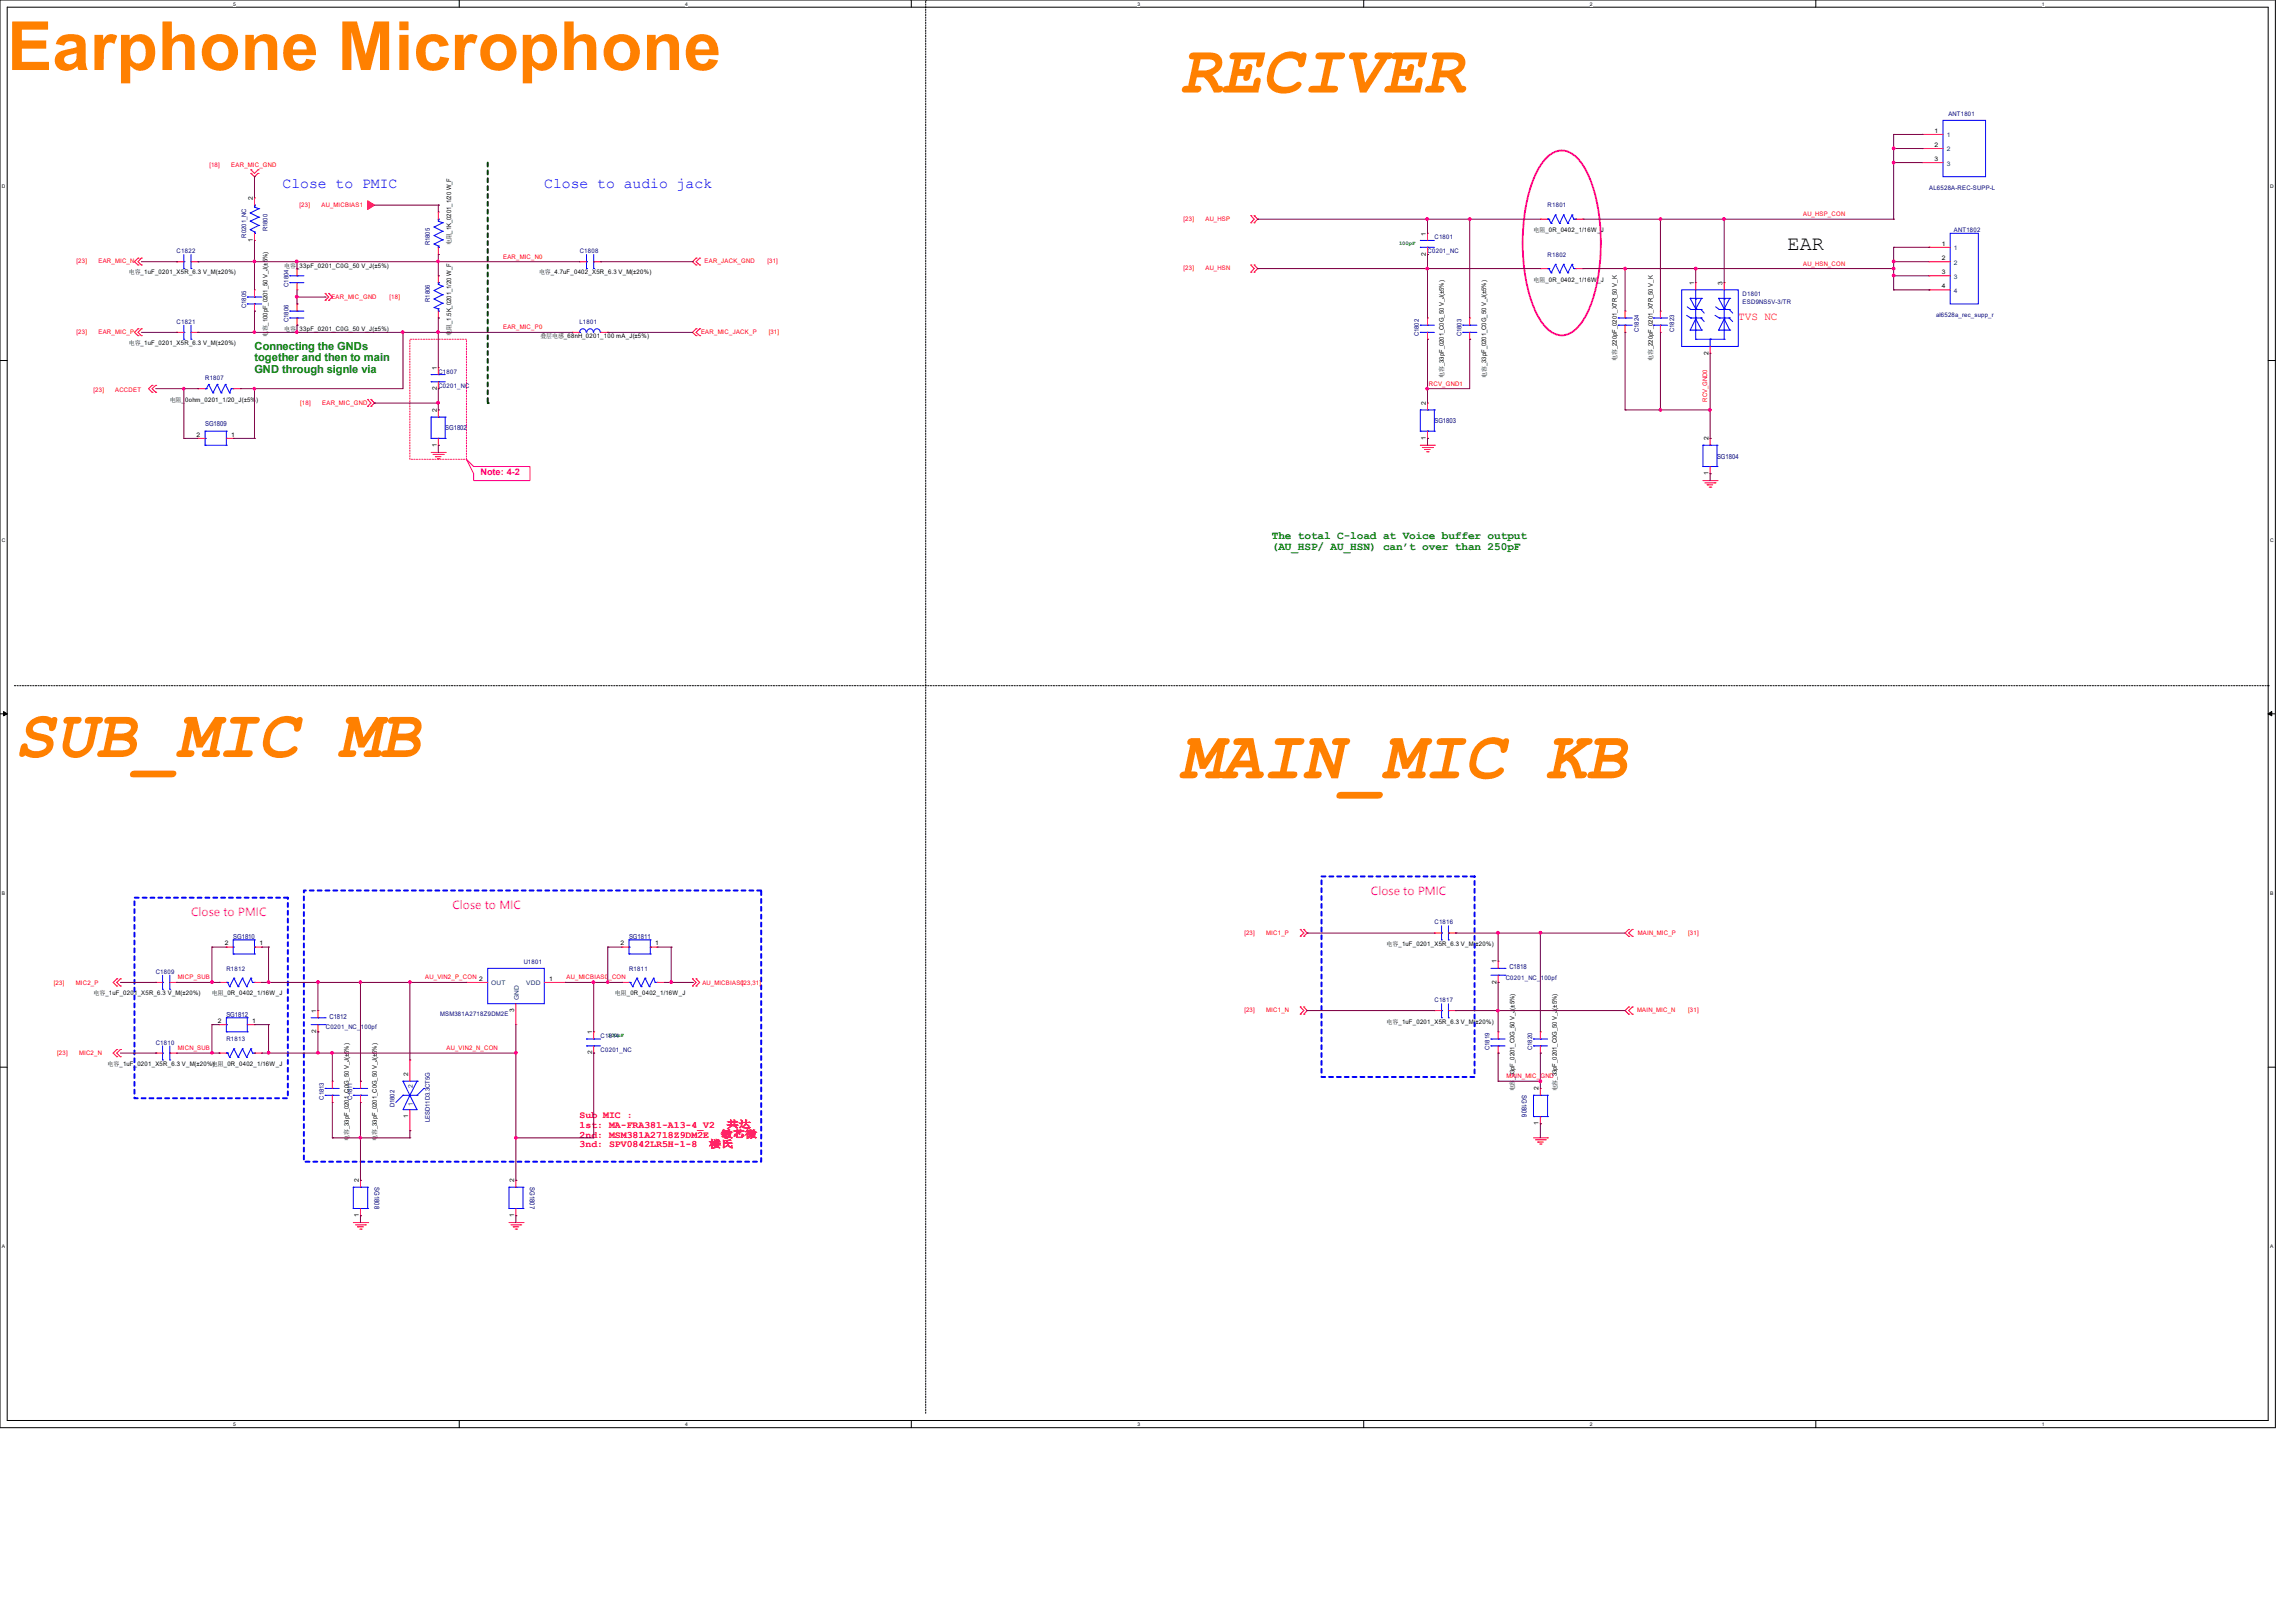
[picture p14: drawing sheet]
<svg xmlns="http://www.w3.org/2000/svg" width="297mm" height="210mm" viewBox="0 0 297 210" stroke-linecap="round" stroke-linejoin="round" font-family="sans-serif">
<defs><g id="words">
<g font-size="8.8" fill="#ff8000">
<text x=".9" y="9.1">Earphone Microphone</text>
<text x="152.7" y="12">RECIVER</text>
<text x="1.9" y="98">SUB_MIC MB</text>
<text x="152.7" y="100.7">MAIN_MIC KB</text>
</g>
<text font-size="2.6" x="231.4" y="32.3">EAR</text>
<g font-size="1.9" fill="#00f">
<text x="36.6" y="24.3">Close to PMIC</text>
<text x="70.4" y="24.3">Close to audio jack</text>
</g>
<text font-size="1.4" fill="#f00" x="225" y="41.4">TVS NC</text>
<g font-size="1.4" fill="#008000">
<text x="32.9" y="45.3">Connecting the GNDs</text>
<text x="32.9" y="46.7">together and then to main</text>
<text x="32.9" y="48.2">GND through signle via</text>
<text x="164.6" y="69.7">The total C-load at Voice buffer output</text>
<text x="164.6" y="71.2">(AU_HSP/ AU_HSN) can’t over than 250pF</text>
</g>
<g font-size="1.4" fill="#f0f">
<text x="24.7" y="118.6">Close to PMIC</text>
<text x="58.5" y="117.7">Close to MIC</text>
<text x="177.4" y="115.8">Close to PMIC</text>
</g>
<g font-size="1.3" fill="#f00">
<text x="75" y="144.7">Sub MIC :</text>
<text x="75" y="145.9">1st: MA-FRA381-A13-4_V2</text>
<text x="75" y="147.2">2nd: MSM381A2718Z9DM2E</text>
<text x="75" y="148.5">3nd: SPV0842LR5H-1-8</text>
<text x="91.8" y="148.5">楼氏</text>
<text x="93.3" y="147.2">敏芯微</text>
<text x="94.1" y="145.9">共达</text>
</g>
<text font-size="1.2" fill="#ff0080" x="62.2" y="61.5">Note: 4-2</text>
<g font-size=".9" fill="#000080">
<text x="26.5" y="55.1">SG1809</text>
<text x="57.6" y="55.7">SG1802</text>
<text x="185.6" y="54.8">SG1803</text>
<text x="222.2" y="59.4">SG1804</text>
<text x="30.2" y="121.5">SG1810</text>
<text x="81.4" y="121.5">SG1811</text>
<text x="195.3" y="125.4">C1818</text>
<text x="29.3" y="131.6">SG1812</text>
<text x="42.6" y="131.9">C1812</text>
<text x="196.9" y="141.7" transform="rotate(90 196.9 141.7)">SG1806</text>
<text x="48.5" y="153.6" transform="rotate(90 48.5 153.6)">SG1808</text>
<text x="68.6" y="153.6" transform="rotate(90 68.6 153.6)">SG1807</text>
</g>
<g font-size=".8">
<text x="250.4" y="17.2">1</text>
<text x="250.4" y="19">2</text>
<text x="250.4" y="20.8">3</text>
<text x="32.7" y="25.9" transform="rotate(-90 32.7 25.9)">2</text>
<text x="16.7" y="35.5">电容_1uF_0201_X5R_6.3 V_M(±20%)</text>
<text x="32.7" y="31.3" transform="rotate(-90 32.7 31.3)">1</text>
<text x="36.8" y="34.6">电容_33pF_0201_C0G_50 V_J(±5%)</text>
<text x="58.4" y="31.7" transform="rotate(-90 58.4 31.7)">电阻_1K_0201_1/20 W_F</text>
<text x="69.8" y="35.5">电容_4.7uF_0402_X5R_6.3 V_M(±20%)</text>
<text x="184.5" y="33.1" transform="rotate(-90 184.5 33.1)">2</text>
<text x="184.5" y="30.5" transform="rotate(-90 184.5 30.5)">1</text>
<text x="198.5" y="30.1">电阻_0R_0402_1/16W_J</text>
<text x="251.3" y="31.8">1</text>
<text x="251.3" y="33.7">2</text>
<text x="251.3" y="35.5">3</text>
<text x="198.5" y="36.4">电阻_0R_0402_1/16W_J</text>
<text x="219.2" y="36.9" transform="rotate(-90 219.2 36.9)">1</text>
<text x="222.9" y="36.9" transform="rotate(-90 222.9 36.9)">3</text>
<text x="251.3" y="37.3">4</text>
<text x="16.7" y="44.7">电容_1uF_0201_X5R_6.3 V_M(±20%)</text>
<text x="34.6" y="43.6" transform="rotate(-90 34.6 43.6)">电容_100pF_0201_50 V_J(±5%)</text>
<text x="36.8" y="42.8">电容_33pF_0201_C0G_50 V_J(±5%)</text>
<text x="56.5" y="47.8" transform="rotate(-90 56.5 47.8)">1</text>
<text x="58.4" y="43.4" transform="rotate(-90 58.4 43.4)">电阻_1.5K_0201_1/20 W_F</text>
<text x="69.9" y="43.8">叠层电感_68nH_0201_100 mA_J(±5%)</text>
<text x="209.3" y="46.7" transform="rotate(-90 209.3 46.7)">电容_220pF_0201_X7R_50 V_K</text>
<text x="213.9" y="46.7" transform="rotate(-90 213.9 46.7)">电容_220pF_0201_X7R_50 V_K</text>
<text x="221.1" y="45.9" transform="rotate(-90 221.1 45.9)">2</text>
<text x="22" y="52">电阻_0ohm_0201_1/20_J(±5%)</text>
<text x="56.5" y="53.3" transform="rotate(-90 56.5 53.3)">2</text>
<text x="56.5" y="50.5" transform="rotate(-90 56.5 50.5)">2</text>
<text x="184.5" y="52.4" transform="rotate(-90 184.5 52.4)">2</text>
<text x="186.9" y="48.9" transform="rotate(-90 186.9 48.9)">电容_33pF_0201_C0G_50 V_J(±5%)</text>
<text x="192.4" y="48.9" transform="rotate(-90 192.4 48.9)">电容_33pF_0201_C0G_50 V_J(±5%)</text>
<text x="25.4" y="56.5">2</text>
<text x="29.9" y="56.5">1</text>
<text x="56.5" y="57.8" transform="rotate(-90 56.5 57.8)">1</text>
<text x="184.5" y="56.9" transform="rotate(-90 184.5 56.9)">1</text>
<text x="221.1" y="57" transform="rotate(-90 221.1 57)">2</text>
<text x="221.1" y="61.5" transform="rotate(-90 221.1 61.5)">1</text>
<text x="29.1" y="122.3">2</text>
<text x="33.6" y="122.3">1</text>
<text x="80.3" y="122.3">2</text>
<text x="84.8" y="122.3">1</text>
<text x="179.5" y="122.4">电容_1uF_0201_X5R_6.3 V_M(±20%)</text>
<text x="193.7" y="124.7" transform="rotate(-90 193.7 124.7)">1</text>
<text x="12.1" y="128.8">电容_1uF_0201_X5R_6.3 V_M(±20%)</text>
<text x="27.4" y="128.8">电阻_0R_0402_1/16W_J</text>
<text x="40.9" y="131.1" transform="rotate(-90 40.9 131.1)">1</text>
<text x="66.5" y="131" transform="rotate(-90 66.5 131)">3</text>
<text x="71.1" y="126.9">1</text>
<text x="79.6" y="128.8">电阻_0R_0402_1/16W_J</text>
<text x="193.7" y="127.3" transform="rotate(-90 193.7 127.3)">2</text>
<text x="13.9" y="137.9">电容_1uF_0201_X5R_6.3 V_M(±20%)电阻_0R_0402_1/16W_J</text>
<text x="28.2" y="132.4">2</text>
<text x="32.6" y="132.4">1</text>
<text x="40.9" y="133.7" transform="rotate(-90 40.9 133.7)">2</text>
<text x="76.6" y="136.4" transform="rotate(-90 76.6 136.4)">2</text>
<text x="76.6" y="133.8" transform="rotate(-90 76.6 133.8)">1</text>
<text x="179.5" y="132.5">电容_1uF_0201_X5R_6.3 V_M(±20%)</text>
<text x="52.8" y="139.3" transform="rotate(-90 52.8 139.3)">2</text>
<text x="196" y="139.7" transform="rotate(-90 196 139.7)">_33pF_0201_C0G_50 V_J(±5%)</text>
<text x="196" y="141.2" transform="rotate(-90 196 141.2)">电容</text>
<text x="199.1" y="141.1" transform="rotate(-90 199.1 141.1)">2</text>
<text x="201.5" y="141.2" transform="rotate(-90 201.5 141.2)">电容_33pF_0201_C0G_50 V_J(±5%)</text>
<text x="45.1" y="147.6" transform="rotate(-90 45.1 147.6)">电容_33pF_0201_C0G_50 V_J(±5%)</text>
<text x="48.8" y="147.6" transform="rotate(-90 48.8 147.6)">电容_33pF_0201_C0G_50 V_J(±5%)</text>
<text x="52.8" y="144.7" transform="rotate(-90 52.8 144.7)">1</text>
<text x="199.1" y="145.6" transform="rotate(-90 199.1 145.6)">1</text>
<text x="46.4" y="153" transform="rotate(-90 46.4 153)">2</text>
<text x="66.5" y="153" transform="rotate(-90 66.5 153)">2</text>
<text x="46.4" y="157.5" transform="rotate(-90 46.4 157.5)">1</text>
<text x="66.5" y="157.5" transform="rotate(-90 66.5 157.5)">1</text>
</g>
<g font-size=".8" fill="#004080">
<text x="251.9" y="17.8">1</text>
<text x="251.9" y="19.6">2</text>
<text x="251.9" y="21.4">3</text>
<text x="252.9" y="32.4">1</text>
<text x="252.9" y="34.2">2</text>
<text x="252.9" y="36.1">3</text>
<text x="252.9" y="37.9">4</text>
<text x="63.6" y="127.5">OUT</text>
<text x="67.1" y="129.4" transform="rotate(-90 67.1 129.4)">GND</text>
<text x="68.1" y="127.5">VDD</text>
<text x="53.4" y="143.1" transform="rotate(-90 53.4 143.1)">1</text>
<text x="53.4" y="140.8" transform="rotate(-90 53.4 140.8)">2</text>
</g>
<g font-size=".8" fill="#000080">
<text x="252.1" y="15">ANT1801</text>
<text x="34.6" y="29.9" transform="rotate(-90 34.6 29.9)">R1800</text>
<text x="200.3" y="26.8">R1801</text>
<text x="249.7" y="24.6">AL6528A-REC-SUPP-L</text>
<text x="22.9" y="32.8">C1822</text>
<text x="31.9" y="30.7" transform="rotate(-90 31.9 30.7)">R0201_NC</text>
<text x="55.6" y="31.8" transform="rotate(-90 55.6 31.8)">R1805</text>
<text x="75" y="32.8">C1808</text>
<text x="184.8" y="32.8">C0201_NC</text>
<text x="185.6" y="30.9">C1801</text>
<text x="200.3" y="33.2">R1802</text>
<text x="252.9" y="30.1">ANT1802</text>
<text x="22.9" y="41.9">C1821</text>
<text x="31.9" y="39.9" transform="rotate(-90 31.9 39.9)">C1805</text>
<text x="37.3" y="41.7" transform="rotate(-90 37.3 41.7)">C1806</text>
<text x="37.3" y="37.1" transform="rotate(-90 37.3 37.1)">C1804</text>
<text x="55.6" y="39.1" transform="rotate(-90 55.6 39.1)">R1806</text>
<text x="75" y="41.9">L1801</text>
<text x="225.5" y="38.3">D1801</text>
<text x="225.5" y="39.4">ESD9NS5V-3/TR</text>
<text x="250.6" y="41">al6528a_rec_supp_r</text>
<text x="183.6" y="43.5" transform="rotate(-90 183.6 43.5)">C1802</text>
<text x="189.1" y="43.5" transform="rotate(-90 189.1 43.5)">C1803</text>
<text x="212.1" y="43" transform="rotate(-90 212.1 43)">C1824</text>
<text x="216.7" y="43" transform="rotate(-90 216.7 43)">C1823</text>
<text x="26.5" y="49.2">R1807</text>
<text x="56.7" y="48.3">C1807</text>
<text x="56.7" y="50.2">C0201_NC</text>
<text x="185.6" y="119.6">C1816</text>
<text x="29.3" y="125.6">R1812</text>
<text x="67.8" y="124.8">U1801</text>
<text x="81.4" y="125.6">R1811</text>
<text x="20.2" y="126.1">C1809</text>
<text x="57" y="131.5">MSM381A2718Z9DM2E</text>
<text x="185.6" y="129.7">C1817</text>
<text x="194.9" y="126.8">C0201_NC_100pf</text>
<text x="20.2" y="135.2">C1810</text>
<text x="29.3" y="134.7">R1813</text>
<text x="42.2" y="133.2">C0201_NC_100pf</text>
<text x="77.7" y="134.3">C1814</text>
<text x="77.7" y="136.1">C0201_NC</text>
<text x="192.8" y="135.9" transform="rotate(-90 192.8 135.9)">C1819</text>
<text x="198.3" y="135.9" transform="rotate(-90 198.3 135.9)">C1820</text>
<text x="41.9" y="142.3" transform="rotate(-90 41.9 142.3)">C1813</text>
<text x="45.6" y="142.3" transform="rotate(-90 45.6 142.3)">C1811</text>
<text x="51.1" y="143.3" transform="rotate(-90 51.1 143.3)">D1802</text>
<text x="55.6" y="145.2" transform="rotate(-90 55.6 145.2)">LESD11D3.3CT5G</text>
</g>
<g font-size=".8" fill="#f00">
<text x="27.1" y="21.6">[18]</text>
<text x="29.9" y="21.6">EAR_MIC_GND</text>
<text x="38.8" y="26.8">[23]</text>
<text x="41.6" y="26.8">AU_MICBIAS1</text>
<text x="153.2" y="28.6">[23]</text>
<text x="156" y="28.6">AU_HSP</text>
<text x="233.4" y="28">AU_HSP_CON</text>
<text x="9.9" y="34.1">[23]</text>
<text x="12.7" y="34.1">EAR_MIC_N</text>
<text x="65.1" y="33.5">EAR_MIC_N0</text>
<text x="91.2" y="34.1">EAR_JACK_GND</text>
<text x="99.3" y="34.1">[31]</text>
<text x="153.2" y="35">[23]</text>
<text x="156" y="35">AU_HSN</text>
<text x="233.4" y="34.4">AU_HSN_CON</text>
<text x="42.9" y="38.6">EAR_MIC_GND</text>
<text x="50.4" y="38.6">[18]</text>
<text x="9.9" y="43.2">[23]</text>
<text x="12.7" y="43.2">EAR_MIC_P</text>
<text x="65.1" y="42.6">EAR_MIC_P0</text>
<text x="90.7" y="43.2">EAR_MIC_JACK_P</text>
<text x="99.5" y="43.2">[31]</text>
<text x="12.1" y="50.7">[23]</text>
<text x="14.9" y="50.7">ACCDET</text>
<text x="38.9" y="52.4">[18]</text>
<text x="41.7" y="52.4">EAR_MIC_GND</text>
<text x="184.9" y="49.9">RCV_GND1</text>
<text x="220.9" y="52" transform="rotate(-90 220.9 52)">RCV_GND0</text>
<text x="161" y="120.9">[23]</text>
<text x="163.9" y="120.9">MIC1_P</text>
<text x="212" y="120.9">MAIN_MIC_P</text>
<text x="218.5" y="120.9">[31]</text>
<text x="7" y="127.4">[23]</text>
<text x="9.8" y="127.4">MIC2_P</text>
<text x="23" y="126.7">MICP_SUB</text>
<text x="55" y="126.7">AU_VIN2_P_CON 2</text>
<text x="73.3" y="126.7">AU_MICBIAS0_CON</text>
<text x="90.9" y="127.5">AU_MICBIAS0[23,31]</text>
<text x="161" y="131">[23]</text>
<text x="163.9" y="131">MIC1_N</text>
<text x="211.9" y="131">MAIN_MIC_N</text>
<text x="218.5" y="131">[31]</text>
<text x="7.4" y="136.5">[23]</text>
<text x="10.2" y="136.5">MIC2_N</text>
<text x="23" y="135.9">MICN_SUB</text>
<text x="57.8" y="135.9">AU_VIN2_N_CON</text>
<text x="195" y="139.5">MAIN_MIC_GND</text>
</g>
<g font-size=".7" fill="#008000">
<text x="181.1" y="31.8">100pF</text>
<text x="78.7" y="134.2">100nF</text>
</g>
<g font-size=".6">
<text x="30.2" y=".7">5</text>
<text x="88.7" y=".7">4</text>
<text x="147.2" y=".7">3</text>
<text x="205.7" y=".7">2</text>
<text x="264.2" y=".7">1</text>
<text x=".3" y="24.4">D</text>
<text x="293.8" y="24.4">D</text>
<text x=".3" y="70.1">C</text>
<text x="293.8" y="70.1">C</text>
<text x=".3" y="115.8">B</text>
<text x="293.8" y="115.8">B</text>
<text x=".3" y="161.5">A</text>
<text x="293.8" y="161.5">A</text>
<text x="30.2" y="184.5">5</text>
<text x="88.7" y="184.5">4</text>
<text x="147.2" y="184.5">3</text>
<text x="205.7" y="184.5">2</text>
<text x="264.2" y="184.5">1</text>
</g>
</g></defs>
<path d="M0 0h294.5v184.7h-294.5zM.9 .9h292.6v182.9h-292.6z" fill="none" stroke="#000" stroke-width=".13"/>
<g fill="#fff">
<path d="M30.2 .1h.3v.7h-.3z"/>
<path d="M30.2 183.9h.3v.8h-.3z"/>
</g>
<path d="M59.4 0v.9M59.4 183.8v.9" fill="none" stroke="#000" stroke-width=".13"/>
<g fill="#fff">
<path d="M88.7 .1h.3v.7h-.3z"/>
<path d="M88.7 183.9h.3v.8h-.3z"/>
</g>
<path d="M117.9 0v.9M117.9 183.8v.9" fill="none" stroke="#000" stroke-width=".13"/>
<g fill="#fff">
<path d="M147.2 .1h.3v.7h-.3z"/>
<path d="M147.2 183.9h.3v.8h-.3z"/>
</g>
<path d="M176.5 0v.9M176.5 183.8v.9" fill="none" stroke="#000" stroke-width=".13"/>
<g fill="#fff">
<path d="M205.7 .1h.4v.7h-.4z"/>
<path d="M205.7 183.9h.4v.8h-.4z"/>
</g>
<path d="M235 0v.9M235 183.8v.9" fill="none" stroke="#000" stroke-width=".13"/>
<g fill="#fff">
<path d="M264.2 .1h.4v.7h-.4z"/>
<path d="M264.2 183.9h.4v.8h-.4z"/>
<path d="M.3 23.8h.4v.7h-.4z"/>
<path d="M293.8 23.8h.5v.7h-.5z"/>
<path d="M.3 69.5h.4v.7h-.4z"/>
<path d="M293.8 69.5h.5v.7h-.5z"/>
</g>
<path d="M0 46.7h.9M293.5 46.7h1" fill="none" stroke="#000" stroke-width=".13"/>
<g fill="#fff">
<path d="M.3 115.2h.4v.8h-.4z"/>
<path d="M293.8 115.2h.4v.8h-.4z"/>
</g>
<path d="M0 92.4h.9M293.5 92.4h1" fill="none" stroke="#000" stroke-width=".13"/>
<path d="M.5 92.1l.4 .3-.4 .2zM293.5 92.4l.5-.3v.5z" fill="#000" stroke="#000" stroke-width=".13"/>
<g fill="#fff">
<path d="M.3 161h.3v.7h-.3z"/>
<path d="M293.8 161h.4v.7h-.4z"/>
</g>
<path d="M0 138.1h.9M293.5 138.1h1" fill="none" stroke="#000" stroke-width=".13"/>
<path d="M53 43.9h7.4v15.5h-7.4zM60.4 59.4l.9 1h7.3v1.8h-7.3v-.9z" fill="none" stroke="#ff0080" stroke-width=".13"/>
<path d="M63.1 21v31.2M63.1 52.2h.1" fill="none" stroke="#004000" stroke-width=".25" stroke-dasharray=".5 .5"/>
<path d="M119.8 0h.1M1.9 88.7h291.6M293.5 88.7h.1M119.8 182.9v-182.9" fill="none" stroke="#000" stroke-width=".13" stroke-dasharray=".2 .2"/>
<path d="M17.4 116.2h19.9v25.9h-19.9zM39.3 115.2h59.2v35.1h-59.2zM171 113.4h19.8v26h-19.8z" fill="none" stroke="#00f" stroke-width=".25" stroke-dasharray=".5 .5"/>
<path d="M200.2 20.4a2.53 2.53 0 0 1 3.9 0 12.4 12.4 0 0 1 2.7 6.4 25.3 25.3 0 0 1-1.1 13.1 6.7 6.7 0 0 1-2.2 3.1 2.45 2.45 0 0 1-3.3-.5 12.4 12.4 0 0 1-2.7-6.4 25.3 25.3 0 0 1 1-13.1l1.1-1.9z" fill="none" stroke="#f0f" stroke-width=".25"/>
<g fill="none" stroke="#f00" stroke-width=".13">
<path d="M248.8 17.4h.1M248.8 19.2h.1M248.8 17.4h2.7M248.8 19.2h2.7M17.9 33.4h.1M17.9 34.3h.1M17.9 33.4l-.5 .5 .5 .4M18.3 33.4h.1M18.3 34.3h.1M18.3 33.4l-.4 .5 .4 .4M22.9 33.9h.1M22.9 33.9h.9"/>
<path d="M24.7 33.9h.9M25.6 33.9h.1M32.5 22.4h.1M32.5 22h.1M32.5 22.4l.4 .5 .5-.5M32.5 22l.4 .4 .5-.4M32.9 31.1h.1M32.9 25.6h.1M32.9 37.5h.1M32.9 25.6v.9M32.9 30.2v.9M32.9 37.5v.9"/>
<path d="M32.9 39.3v1M33.4 22.4h.1M33.4 22h.1M38.4 39.3h.1M38.4 34.8h.1M38.4 37.5h.1M38.4 34.8v.9M38.4 36.6v.9M38.4 39.3v1M42.1 38h.1M42.1 38.9h.1M42.1 38l.4 .4-.4 .5"/>
<path d="M42.5 38h.1M42.5 38.9h.1M42.5 38l.5 .4-.5 .5M56.7 35.7h.1M56.7 32.9h.1M56.7 27.4h.1M56.7 27.4v1M56.7 32v.9M56.7 35.7v.9M75 33.9h.1M75 33.9h.9M76.8 33.9h.9"/>
<path d="M77.7 33.9h.1M90.1 33.4h.1M90.1 34.3h.1M90.1 33.4l-.5 .5 .5 .4M90.6 34.3h.1M90.6 33.4h.1M90.6 33.4l-.5 .5 .5 .4M161.9 27.9h.1M161.9 28.8h.1M161.9 34.3h.1M161.9 35.2h.1M161.9 27.9l.4 .5-.4 .4"/>
<path d="M161.9 34.3l.4 .5-.4 .4M162.3 28.8h.1M162.3 27.9h.1M162.3 35.2h.1M162.3 34.3h.1M162.3 27.9l.5 .5-.5 .4M162.3 34.3l.5 .5-.5 .4M184.7 30.2h.1M184.7 32.9h.1M184.7 30.2v.9M184.7 32v.9M199.3 34.8h.1"/>
<path d="M199.3 28.4h.1M199.3 34.8h1M199.3 28.4h1M203.9 34.8h1M203.9 28.4h1M204.9 34.8h.1M204.9 28.4h.1M219.5 36.6h.1M219.5 36.6v.9M223.1 36.6h.1M223.1 36.6v.9M248.8 21h.1"/>
<path d="M248.8 21h2.7M249.6 32h.1M249.6 33.9h.1M249.6 35.7h.1M249.6 37.5h.1M249.6 33.9h2.8M249.6 32h2.8M249.6 35.7h2.8M249.6 37.5h2.8M17.9 42.5h.1M17.9 43.4h.1M17.9 42.5l-.5 .5 .5 .4"/>
<path d="M18.3 42.5h.1M18.3 43.4h.1M18.3 42.5l-.4 .5 .4 .4M19.7 49.9h.1M19.7 50.8h.1M19.7 49.9l-.5 .4 .5 .5M20.2 49.9h.1M20.2 50.8h.1M20.2 49.9l-.5 .4 .5 .5M22.9 43h.1M22.9 43h.9M24.7 43h.9"/>
<path d="M25.6 56.7h.1M25.6 50.3h.1M25.6 43h.1M25.6 56.7h.9M25.6 50.3h.9M29.3 56.7h.9M30.2 56.7h.1M30.2 50.3h.9M31.1 50.3h.1M32.9 40.3h.1M38.4 42.1h.1M38.4 41.1v1"/>
<path d="M47.6 51.7h.1M47.6 52.6h.1M47.6 51.7l.4 .5-.4 .4M48 52.6h.1M48 51.7h.1M48 51.7l.5 .5-.5 .4M55.8 58.5h1.8M56 58.8h1.4M56.3 59.1h.1M56.3 59.1h.8M56.6 59.4h.2M56.7 47.6h.1"/>
<path d="M56.7 50.3h.1M56.7 53h.1M56.7 57.6h.1M56.7 41.1h.1M56.7 40.3v.8M56.7 47.6v.9M56.7 49.4v.9M56.7 53v1M56.7 56.7v.9M56.8 59.4h.1M57.4 58.8h.1M57.6 58.5h.1"/>
<path d="M74.1 43h.1M74.1 43h.9M77.7 43h1M78.7 43h.1M90.1 42.5h.1M90.1 43.4h.1M90.1 42.5l-.5 .5 .5 .4M90.6 43.4h.1M90.6 42.5h.1M90.6 42.5l-.5 .5 .5 .4M183.8 57.6h1.8M184.1 57.9h1.3"/>
<path d="M184.4 58.2h.1M184.4 58.2h.7M184.6 58.5h.2M184.7 52.2h.1M184.7 56.7h.1M184.7 41.1h.1M184.7 43.9h.1M184.7 41.1v1M184.7 43v.9M184.7 52.2v.8M184.7 55.8v.9M184.8 58.5h.1"/>
<path d="M185.4 57.9h.1M185.6 57.6h.1M190.2 41.1h.1M190.2 43.9h.1M190.2 41.1v1M190.2 43v.9M210.3 40.3h.1M210.3 43h.1M210.3 40.3v.8M210.3 42.1v.9M214.9 40.3h.1M214.9 43h.1"/>
<path d="M214.9 40.3v.8M214.9 42.1v.9M221.3 45.7h.1M221.3 56.7h.1M221.3 44.8v.9M221.3 56.7v.9M220.4 62.2h1.8M220.6 62.5h1.4M220.9 62.7h.1M220.9 62.7h.8M221.2 63h.2M221.3 61.3h.1"/>
<path d="M221.3 60.4v.9M221.4 63h.1M222 62.5h.1M222.2 62.2h.1M15.1 126.7h.1M15.1 127.6h.1M15.1 135.8h.1M15.1 136.7h.1M15.1 126.7l-.5 .4 .5 .5M15.1 135.8l-.5 .5 .5 .4M15.6 126.7h.1M15.6 127.6h.1"/>
<path d="M15.6 135.8h.1M15.6 136.7h.1M15.6 126.7l-.5 .4 .5 .5M15.6 135.8l-.5 .5 .5 .4M20.2 127.1h.1M20.2 136.3h.1M20.2 136.3h.8M20.2 127.1h.8M22 136.3h.9M22 127.1h.9M22.9 127.1h.1M22.9 136.3h.1"/>
<path d="M28.4 136.3h.1M28.4 132.6h.1M28.4 127.1h.1M28.4 136.3h.9M28.4 127.1h.9M28.4 132.6h.9M29.3 122.6h.1M29.3 122.6h.9M32 132.6h.9M32.9 132.6h.1M32.9 136.3h1M32.9 127.1h1"/>
<path d="M32.9 122.6h1M33.9 136.3h.1M33.9 127.1h.1M33.9 122.6h.1M41.1 130.8h.1M41.1 133.5h.1M41.1 130.8v.9M41.1 132.6v.9M43 139.9h.1M43 139.9v.9M46.7 139.9h.1M46.7 139.9v.9"/>
<path d="M53 137.2h.1M53 137.2v2.7M60.4 127.1h.1M60.4 127.1h2.7M66.8 132.6h.1M66.8 129.9v2.7M70.4 127.1h2.8M73.2 127.1h.1M76.8 133.5h.1M76.8 136.3h.1M76.8 133.5v1M76.8 135.3v1"/>
<path d="M80.5 127.1h.1M80.5 122.6h.1M80.5 127.1h.9M80.5 122.6h.9M84.2 122.6h.8M85 122.6h.1M85 127.1h1M86 127.1h.1M89.6 126.7h.1M89.6 127.6h.1M89.6 126.7l.5 .4-.5 .5M90.1 126.7h.1"/>
<path d="M90.1 127.6h.1M90.1 126.7l.5 .4-.5 .5M168.3 120.3h.1M168.3 121.2h.1M168.3 130.3h.1M168.3 131.2h.1M168.3 120.3l.4 .4-.4 .5M168.3 130.3l.4 .5-.4 .4M168.7 121.2h.1M168.7 120.3h.1M168.7 131.2h.1M168.7 130.3h.1"/>
<path d="M168.7 120.3l.5 .4-.5 .5M168.7 130.3l.5 .5-.5 .4M185.6 120.7h.1M185.6 130.8h.1M185.6 120.7h1M185.6 130.8h1M187.5 120.7h.9M187.5 130.8h.9M188.4 120.7h.1M188.4 130.8h.1M193.9 133.5h.1M193.9 136.3h.1"/>
<path d="M193.9 124.4h.1M193.9 127.1h.1M193.9 124.4v.9M193.9 126.2v.9M193.9 133.5v1M193.9 135.3v1M199.3 133.5h.1M199.3 136.3h.1M199.3 133.5v1M199.3 135.3v1M210.8 121.2h.1M210.8 120.3h.1"/>
<path d="M210.8 131.2h.1M210.8 130.3h.1M210.8 120.3l-.5 .4 .5 .5M210.8 130.3l-.5 .5 .5 .4M211.2 120.3h.1M211.2 121.2h.1M211.2 130.3h.1M211.2 131.2h.1M211.2 120.3l-.4 .4 .4 .5M211.2 130.3l-.4 .5 .4 .4M43 142.7h.1M43 141.7v1"/>
<path d="M45.7 158.2h1.9M46 158.5h1.3M46.3 158.7h.1M46.3 158.7h.7M46.6 159h.1M46.7 152.7h.1M46.7 157.3h.1M46.7 142.7h.1M46.7 141.7v1M46.7 152.7v.9M46.7 156.4v.9M46.7 159h.1"/>
<path d="M47.3 158.5h.1M47.6 158.2h.1M53 146.3h.1M53 143.6v2.7M65.9 158.2h1.8M66.1 158.5h1.3M66.4 158.7h.1M66.4 158.7h.7M66.7 159h.1M66.8 152.7h.1M66.8 157.3h.1M66.8 152.7v.9"/>
<path d="M66.8 156.4v.9M66.8 159h.1M67.4 158.5h.1M67.7 158.2h.1M198.5 147.2h1.8M198.7 147.5h1.3M199 147.8h.1M199 147.8h.7M199.3 148h.1M199.3 140.8h.1M199.3 145.4h.1M199.3 140.8v.9"/>
<path d="M199.3 144.5v.9M199.4 148h.1M200 147.5h.1M200.3 147.2h.1"/>
</g>
<path d="M47.6 26l.9 .5-.9 .6z" fill-rule="evenodd" fill="#f00" stroke="#f00" stroke-width=".13"/>
<g fill="none" stroke="#00f" stroke-width=".13">
<path d="M251.5 15.6h5.5v7.3h-5.5zM23.8 33.9h.1M23.8 34.8h.1M23.8 32.9v1.9M24.7 34.8h.1M24.7 33.9h.1M24.7 32.9v1.9M32 38.4h.1M32 39.3h.1M32 38.4h1.9M32 39.3h1.9M32.4 27.6h.1"/>
<path d="M32.4 28.6h.1M32.4 29.7h.1M32.4 27.6l1.1 .5M32.4 28.6l1.1 .6M32.4 29.7l.5 .3M32.9 26.5h.1M32.9 30.2h.1M32.9 26.8h.1M32.9 30h.1M32.9 38.4h.1M32.9 39.3h.1M32.9 26.5v.3"/>
<path d="M32.9 30v.2M32.9 26.8l.6 .2M33.5 27h.1M33.5 28.1h.1M33.5 29.2h.1M33.5 27l-1.1 .6M33.5 28.1l-1.1 .5M33.5 29.2l-1.1 .5M37.5 35.7h.1M37.5 36.6h.1M37.5 35.7h1.8M37.5 36.6h1.8"/>
<path d="M38.4 35.7h.1M38.4 36.6h.1M56.2 39.8h.1M56.2 38.7h.1M56.2 37.6h.1M56.2 29.4h.1M56.2 30.5h.1M56.2 31.6h.1M56.2 39.8l.5 .2M56.2 38.7l1.1 .5M56.2 37.6l1.1 .5M56.2 29.4l1.1 .5"/>
<path d="M56.2 30.5l1.1 .5M56.2 31.6l.5 .2M56.7 36.6h.1M56.7 40h.1M56.7 36.8h.1M56.7 28.4h.1M56.7 32h.1M56.7 28.6h.1M56.7 31.8h.1M56.7 28.4v.2M56.7 31.8v.2M56.7 36.6v.2"/>
<path d="M56.7 40v.3M56.7 36.8l.6 .2M56.7 28.6l.6 .2M57.3 39.2h.1M57.3 38.1h.1M57.3 37h.1M57.3 28.8h.1M57.3 29.9h.1M57.3 31h.1M57.3 39.2l-1.1 .6M57.3 38.1l-1.1 .6M57.3 37l-1.1 .6"/>
<path d="M57.3 28.8l-1.1 .6M57.3 29.9l-1.1 .6M57.3 31l-1.1 .6M75.9 33.9h.1M75.9 34.8h.1M75.9 32.9v1.9M76.8 34.8h.1M76.8 33.9h.1M76.8 32.9v1.9M183.8 31.1h.1M183.8 32h.1M183.8 31.1h1.8"/>
<path d="M183.8 32h1.8M184.7 31.1h.1M184.7 32h.1M200.3 34.8h.1M200.3 28.4h.1M200.4 34.8h.1M200.4 28.4h.1M200.4 34.8l.3 .5M200.4 28.4l.3 .5M200.7 35.3h.1M200.7 28.9h.1M201.3 34.2h.1"/>
<path d="M201.3 27.8h.1M201.3 34.2l.5 1.1M201.3 34.2l-.6 1.1M201.3 27.8l.5 1.1M201.3 27.8l-.6 1.1M201.8 35.3h.1M201.8 28.9h.1M202.4 34.2h.1M202.4 27.8h.1M202.4 34.2l.5 1.1M202.4 34.2l-.6 1.1M202.4 27.8l.5 1.1"/>
<path d="M202.4 27.8l-.6 1.1M202.9 35.3h.1M202.9 28.9h.1M203.5 34.2h.1M203.5 27.8h.1M203.5 34.2l.2 .6M203.5 34.2l-.6 1.1M203.5 27.8l.2 .6M203.5 27.8l-.6 1.1M203.7 34.8h.1M203.7 28.4h.1M203.7 34.8h.2"/>
<path d="M203.7 28.4h.2M203.9 34.8h.1M203.9 28.4h.1M217.6 37.5h7.4v7.3h-7.4zM218.4 39.7l.4 .3M218.7 38.6h.1M218.7 38.6h1.5M218.7 38.6l.8 1.4M219.5 40h.1M219.5 38.7h.1M219.5 37.5v6.4M220.2 38.6h.1"/>
<path d="M220.2 38.6l-.7 1.4M222 39.7l.5 .3M222.4 38.6h.1M222.4 38.6l.7 1.4M222.4 38.6h1.5M223.1 38.7h.1M223.1 40h.1M223.1 37.5v6.4M223.9 38.6h.1M223.9 38.6l-.8 1.4M252.4 30.2h3.6v9.1h-3.6zM23.8 43h.1"/>
<path d="M23.8 43.9h.1M23.8 42.1v1.8M24.7 43.9h.1M24.7 43h.1M24.7 42.1v1.8M26.5 56.7h.1M26.5 55.8h.1M26.5 57.6h.1M26.5 50.3h.1M26.5 57.6h2.8M26.5 55.8h2.8M26.5 55.8v1.8"/>
<path d="M26.5 50.3h.2M26.7 50.3h.1M27 49.7h.1M27 49.7l.6 1.1M27 49.7l-.3 .6M27.6 50.8h.1M28.1 49.7h.1M28.1 49.7l.5 1.1M28.1 49.7l-.5 1.1M28.6 50.8h.1M29.2 49.7h.1M29.2 49.7l.5 1.1"/>
<path d="M29.2 49.7l-.6 1.1M29.3 56.7h.1M29.3 57.6h.1M29.3 55.8h.1M29.3 55.8v1.8M29.7 50.8h.1M29.9 50.3h.1M29.9 50.3h.3M29.9 50.3l-.2 .5M30.2 50.3h.1M37.5 40.3h.1M37.5 41.1h.1"/>
<path d="M37.5 41.1h1.8M37.5 40.3h1.8M38.4 40.3h.1M38.4 41.1h.1M55.8 48.5h.1M55.8 49.4h.1M55.8 56.7h.1M55.8 54h.1M55.8 48.5h1.8M55.8 49.4h1.8M55.8 54v2.7M55.8 56.7h1.8"/>
<path d="M55.8 54h1.8M56.7 48.5h.1M56.7 49.4h.1M56.7 54h.1M56.7 56.7h.1M56.7 40.3h.1M57.6 56.7h.1M57.6 54h.1M57.6 54v2.7M75 43h.1M75.9 43a.43 .43 0 0 0-.5-.5 .43 .43 0 0 0-.4 .5M76.8 43a.43 .43 0 0 0-.4-.5 .43 .43 0 0 0-.5 .5"/>
<path d="M77.7 43a.43 .43 0 0 0-.4-.5 .43 .43 0 0 0-.5 .5M77.7 43h.1M183.8 55.8h.1M183.8 53h.1M183.8 42.1h.1M183.8 43h.1M183.8 55.8h1.8M183.8 42.1h1.8M183.8 53v2.8M183.8 53h1.8M183.8 43h1.8M184.7 53h.1"/>
<path d="M184.7 55.8h.1M184.7 42.1h.1M184.7 43h.1M185.6 55.8h.1M185.6 53h.1M185.6 53v2.8M189.3 42.1h.1M189.3 43h.1M189.3 42.1h1.8M189.3 43h1.8M190.2 42.1h.1M190.2 43h.1"/>
<path d="M209.4 41.1h.1M209.4 42.1h.1M209.4 41.1h1.8M209.4 42.1h1.8M210.3 41.1h.1M210.3 42.1h.1M214 41.1h.1M214 42.1h.1M214 41.1h1.8M214 42.1h1.8M214.9 41.1h.1M214.9 42.1h.1"/>
<path d="M218.3 40.8l.5 .3M218.7 42.7h.1M218.7 42.7h1.5M218.8 40h.1M218.8 41.1h.1M218.8 40h1.3M218.8 41.1h1.3M219.5 41.1h.1M219.5 41.3h.1M219.5 43.9h.1M219.5 42.7h.1M219.5 41.3l-.8 1.4"/>
<path d="M219.5 41.3l.7 1.4M219.5 43.9h3.6M220.1 40h.1M220.1 41.1h.1M220.1 40l.5 .5M220.1 41.1l.5 .5M220.2 42.7h.1M220.4 57.6h.1M220.4 57.6h1.8M220.4 57.6v2.8M221.3 43.9h.1M221.3 57.6h.1"/>
<path d="M221.3 43.9v.9M222 40.8l.5 .3M222.2 57.6h.1M222.2 57.6v2.8M222.4 42.7h.1M222.4 42.7h1.5M222.5 40h.1M222.5 41.1h.1M222.5 40h1.3M222.5 41.1h1.3M223.1 43.9h.1M223.1 41.1h.1"/>
<path d="M223.1 41.3h.1M223.1 42.7h.1M223.1 41.3l-.7 1.4M223.1 41.3l.8 1.4M223.8 40h.1M223.8 41.1h.1M223.8 40l.4 .5M223.8 41.1l.4 .5M223.9 42.7h.1M220.4 60.4h.1M220.4 60.4h1.8M221.3 60.4h.1"/>
<path d="M222.2 60.4h.1M186.6 119.8v1.8M187.5 119.8v1.8M21 127.1h.1M21 128h.1M21 136.3h.1M21 137.2h.1M21 126.2v1.8M21 135.3v1.9M22 128h.1M22 127.1h.1M22 137.2h.1"/>
<path d="M22 136.3h.1M22 126.2v1.8M22 135.3v1.9M29.3 136.3h.1M29.3 132.6h.1M29.3 131.7h.1M29.3 133.5h.1M29.3 127.1h.1M29.3 131.7v1.8M29.3 136.3h.2M29.3 133.5h2.7M29.3 131.7h2.7"/>
<path d="M29.3 127.1h.2M29.5 136.3h.1M29.5 127.1h.1M29.5 136.3l.2 .5M29.5 127.1l.2 .6M29.7 136.8h.1M29.7 127.7h.1M30.2 122.6h.1M30.2 121.6h.1M30.2 123.4h.1M30.2 123.4h2.7M30.2 121.6h2.7"/>
<path d="M30.2 121.6v1.8M30.3 135.7h.1M30.3 126.6h.1M30.3 135.7l.5 1.1M30.3 135.7l-.6 1.1M30.3 126.6l.5 1.1M30.3 126.6l-.6 1.1M30.8 136.8h.1M30.8 127.7h.1M31.4 135.7h.1M31.4 126.6h.1M31.4 135.7l.5 1.1"/>
<path d="M31.4 135.7l-.6 1.1M31.4 126.6l.5 1.1M31.4 126.6l-.6 1.1M31.9 136.8h.1M31.9 127.7h.1M32 132.6h.1M32 133.5h.1M32 131.7h.1M32 131.7v1.8M32.5 135.7h.1M32.5 126.6h.1M32.5 135.7l.2 .6"/>
<path d="M32.5 135.7l-.6 1.1M32.5 126.6l.2 .5M32.5 126.6l-.6 1.1M32.7 136.3h.1M32.7 127.1h.1M32.7 136.3h.2M32.7 127.1h.2M32.9 136.3h.1M32.9 127.1h.1M32.9 122.6h.1M32.9 123.4h.1M32.9 121.6h.1"/>
<path d="M32.9 121.6v1.8M40.3 131.7h1.8M40.3 132.6h1.8M41.1 131.7h.1M41.1 132.6h.1M42.1 131.7h.1M42.1 132.6h.1M52.2 139.9h.1M52.2 139.9l.8 1.8 1-1.8M52.2 139.9h1.8M54 139.9h.1M63.1 125.3h7.3v4.6h-7.3z"/>
<path d="M75.9 134.5h.1M75.9 135.3h.1M75.9 134.5h1.8M75.9 135.3h1.8M76.8 134.5h.1M76.8 135.3h.1M81.4 127.1h.1M81.4 122.6h.1M81.4 121.6h.1M81.4 123.4h.1M81.4 127.1h.2M81.4 123.4h2.8"/>
<path d="M81.4 121.6h2.8M81.4 121.6v1.8M81.6 127.1h.1M81.6 127.1l.3 .6M81.9 127.7h.1M82.4 126.6h.1M82.4 126.6l.6 1.1M82.4 126.6l-.5 1.1M83 127.7h.1M83.5 126.6h.1M83.5 126.6l.5 1.1M83.5 126.6l-.5 1.1"/>
<path d="M84 127.7h.1M84.2 122.6h.1M84.2 123.4h.1M84.2 121.6h.1M84.2 121.6v1.8M84.6 126.6h.1M84.6 126.6l.2 .5M84.6 126.6l-.6 1.1M84.8 127.1h.1M84.8 127.1h.2M85 127.1h.1M186.6 120.7h.1"/>
<path d="M186.6 121.6h.1M186.6 130.8h.1M186.6 131.7h.1M186.6 129.9v1.8M187.5 121.6h.1M187.5 120.7h.1M187.5 131.7h.1M187.5 130.8h.1M187.5 129.9v1.8M193 134.5h.1M193 135.3h.1M193 134.5h1.8"/>
<path d="M193 135.3h1.8M193 125.3h1.8M193 126.2h1.8M193.9 134.5h.1M193.9 135.3h.1M193.9 125.3h.1M193.9 126.2h.1M194.8 125.3h.1M194.8 126.2h.1M198.5 134.5h.1M198.5 135.3h.1M198.5 134.5h1.8"/>
<path d="M198.5 135.3h1.8M199.3 134.5h.1M199.3 135.3h.1M42.1 140.8h.1M42.1 141.7h.1M42.1 140.8h1.8M42.1 141.7h1.8M43 140.8h.1M43 141.7h.1M45.7 156.4h.1M45.7 153.6h.1M45.7 140.8h.1"/>
<path d="M45.7 141.7h.1M45.7 153.6v2.8M45.7 156.4h1.9M45.7 153.6h1.9M45.7 140.8h1.9M45.7 141.7h1.9M46.7 153.6h.1M46.7 156.4h.1M46.7 140.8h.1M46.7 141.7h.1M47.6 156.4h.1M47.6 153.6h.1"/>
<path d="M47.6 153.6v2.8M52.2 141.7h.1M52.2 141.7h1.8M52.2 141.7l-1 1M53 141.7l1 1.9h-1.8zM54 141.7h.1M54.9 140.8h.1M54.9 140.8l-.9 .9M65.9 156.4h.1M65.9 153.6h.1M65.9 156.4h1.8M65.9 153.6h1.8"/>
<path d="M65.9 153.6v2.8M66.8 153.6h.1M66.8 156.4h.1M67.7 156.4h.1M67.7 153.6h.1M67.7 153.6v2.8M198.5 144.5h.1M198.5 141.7h.1M198.5 141.7h1.8M198.5 141.7v2.8M198.5 144.5h1.8M199.3 141.7h.1"/>
<path d="M199.3 144.5h.1M200.3 144.5h.1M200.3 141.7h.1M200.3 141.7v2.8"/>
</g>
<g fill="none" stroke="#800040" stroke-width=".13">
<path d="M245.1 19.2h.1M245.1 17.4h.1M245.1 17.4v11M245.1 19.2h3.7M245.1 17.4h3.7M248.8 19.2h.1M248.8 17.4h.1M18.3 33.9h4.6M22.9 33.9h.1M25.6 33.9h.1M25.6 33.9h49.4M32.9 33.9h.1"/>
<path d="M32.9 22.9h.1M32.9 22.9v2.7M32.9 31.1v6.4M38.4 34.8h.1M38.4 33.9h.1M38.4 38.4h.1M38.4 39.3h.1M38.4 33.9v.9M38.4 37.5v1.8M38.4 38.4h3.7M42.1 38.4h.1M48.5 26.5h8.2"/>
<path d="M56.7 26.5h.1M56.7 32.9h.1M56.7 35.7h.1M56.7 33.9h.1M56.7 26.5v.9M56.7 32.9v2.8M77.7 33.9h11.9M89.6 33.9h.1M162.8 28.4h.1M162.8 34.8h.1M162.8 28.4h36.5M162.8 34.8h36.5"/>
<path d="M184.7 28.4h.1M184.7 32.9h.1M184.7 34.8h.1M184.7 28.4v1.8M184.7 32.9v8.2M190.2 28.4h.1M190.2 28.4v12.7M204.9 28.4h40.2M204.9 34.8h40.2M210.3 34.8h.1M210.3 34.8v5.5M214.9 28.4h.1"/>
<path d="M214.9 28.4v11.9M219.5 34.8h.1M219.5 34.8v1.8M223.1 28.4h.1M223.1 28.4v8.2M245.1 28.4h.1M245.1 21h.1M245.1 33.9h.1M245.1 35.7h.1M245.1 32h.1M245.1 37.5h.1M245.1 33.9h4.5"/>
<path d="M245.1 32v5.5M245.1 21h3.7M245.1 35.7h4.5M245.1 32h4.5M245.1 37.5h4.5M249.6 32h.1M249.6 37.5h.1M18.3 43h4.6M20.2 50.3h5.4M22.9 43h.1M23.8 50.3h.1M23.8 56.7h.1"/>
<path d="M23.8 56.7h1.8M23.8 50.3v6.4M25.6 43h.1M25.6 50.3h.1M25.6 43h48.5M30.2 56.7h2.7M32.9 40.3h.1M32.9 43h.1M32.9 50.3h.1M32.9 56.7h.1M32.9 40.3v2.7M32.9 50.3v6.4"/>
<path d="M38.4 42.1h.1M38.4 43h.1M38.4 42.1v.9M48.5 52.2h.1M48.5 52.2h8.2M52.2 43h.1M52.2 43v7.3h-21.1M56.7 41.1h.1M56.7 43h.1M56.7 50.3h.1M56.7 53h.1M56.7 57.6h.1"/>
<path d="M56.7 41.1v6.5M56.7 50.3v2.7M56.7 57.6v.9M78.7 43h.1M78.7 43h10.9M184.7 43.9h.1M184.7 50.3h.1M184.7 56.7h.1M184.7 43.9v8.3M184.7 56.7v.9M190.2 43.9h.1M190.2 43.9v6.4h-5.5"/>
<path d="M210.3 53h.1M210.3 43v10M210.3 53h11M214.9 53h.1M214.9 43v10M221.3 53h.1M221.3 56.7h.1M221.3 45.7v11M221.3 61.3h.1M221.3 61.3v.9M15.6 127.1h4.6M15.6 136.3h4.6"/>
<path d="M20.2 127.1h.1M20.2 136.3h.1M22.9 127.1h.1M22.9 127.1h5.5M22.9 136.3h5.5M27.4 136.3h.1M27.4 122.6h.1M27.4 127.1h.1M27.4 132.6h.1M27.4 122.6h1.9M27.4 122.6v4.5M27.4 132.6v3.7"/>
<path d="M27.4 132.6h1M28.4 127.1h.1M28.4 136.3h.1M32.9 132.6h1.9M33.9 127.1h26.5M33.9 136.3h32.9M33.9 122.6h.9M34.8 136.3h.1M34.8 127.1h.1M34.8 122.6h.1M34.8 132.6h.1M34.8 122.6v4.5"/>
<path d="M34.8 132.6v3.7M41.1 127.1h.1M41.1 133.5h.1M41.1 136.3h.1M41.1 127.1v3.7M41.1 133.5v2.8M43 136.3h.1M43 136.3v3.6M46.7 127.1h.1M46.7 139.9h.1M46.7 127.1v12.8M53 127.1h.1"/>
<path d="M53 127.1v10.1M66.8 136.3h.1M66.8 132.6v20.1M73.2 127.1h.1M73.2 127.1h7.3M76.8 127.1h.1M76.8 136.3h.1M76.8 127.1v6.4M76.8 136.3v10.9h-10M78.7 127.1h.1M78.7 122.6h.1M78.7 122.6h1.8"/>
<path d="M78.7 122.6v4.5M80.5 127.1h.1M85 122.6h1.9M86 127.1h3.6M86.9 127.1h.1M86.9 122.6h.1M86.9 122.6v4.5M89.6 127.1h.1M169.2 120.7h.1M169.2 130.8h.1M169.2 120.7h16.4M169.2 130.8h16.4"/>
<path d="M188.4 120.7h.1M188.4 130.8h.1M188.4 120.7h21.9M188.4 130.8h21.9M193.9 120.7h.1M193.9 127.1h.1M193.9 130.8h.1M193.9 136.3h.1M193.9 139.9h.1M193.9 120.7v3.7M193.9 127.1v6.4M193.9 136.3v3.6"/>
<path d="M193.9 139.9h5.4M199.3 120.7h.1M199.3 136.3h.1M199.3 139.9h.1M199.3 120.7v12.8M199.3 136.3v4.5M43 147.2h.1M43 142.7v4.5M43 147.2h10M46.7 147.2h.1M46.7 157.3h.1M46.7 152.7h.1"/>
<path d="M46.7 142.7v10M46.7 157.3v.9M53 146.3h.1M53 147.2h.1M53 146.3v.9M66.8 147.2h.1M66.8 152.7h.1M66.8 157.3h.1M66.8 157.3v.9M199.3 145.4h.1M199.3 145.4v1.8"/>
</g>
<g fill="#f0f" stroke="#f0f" stroke-width=".13">
<circle cx="38.4" cy="33.8" r=".17"/>
<circle cx="32.9" cy="33.8" r=".16"/>
<circle cx="56.7" cy="33.8" r=".17"/>
<circle cx="38.4" cy="38.4" r=".17"/>
<circle cx="38.4" cy="43" r=".17"/>
<circle cx="32.9" cy="43" r=".16"/>
<circle cx="52.1" cy="43" r=".17"/>
<circle cx="56.7" cy="43" r=".17"/>
<circle cx="56.7" cy="52.1" r=".17"/>
<circle cx="27.4" cy="127.1" r=".17"/>
<circle cx="53" cy="127.1" r=".17"/>
<circle cx="76.8" cy="127.1" r=".17"/>
<circle cx="78.6" cy="127.1" r=".16"/>
<circle cx="193.8" cy="120.7" r=".17"/>
<circle cx="199.3" cy="120.7" r=".17"/>
<circle cx="43" cy="136.2" r=".17"/>
<circle cx="66.8" cy="136.2" r=".17"/>
<circle cx="193.8" cy="130.8" r=".17"/>
<circle cx="199.3" cy="139.9" r=".17"/>
<circle cx="190.2" cy="28.3" r=".17"/>
<circle cx="184.7" cy="28.3" r=".17"/>
<circle cx="184.7" cy="34.8" r=".17"/>
<circle cx="245.1" cy="34.8" r=".17"/>
<circle cx="219.5" cy="34.8" r=".17"/>
<circle cx="184.7" cy="50.3" r=".17"/>
<circle cx="221.3" cy="53" r=".17"/>
<circle cx="245.1" cy="21" r=".17"/>
<circle cx="245.1" cy="33.8" r=".17"/>
<circle cx="46.6" cy="127.1" r=".16"/>
<circle cx="66.8" cy="147.2" r=".17"/>
<circle cx="46.6" cy="147.2" r=".16"/>
<circle cx="245.1" cy="19.2" r=".17"/>
<circle cx="245.1" cy="35.6" r=".17"/>
<circle cx="210.3" cy="34.8" r=".17"/>
<circle cx="214.9" cy="28.3" r=".17"/>
<circle cx="223.1" cy="28.3" r=".17"/>
<circle cx="214.9" cy="53" r=".17"/>
<circle cx="23.8" cy="50.3" r=".16"/>
<circle cx="32.9" cy="50.3" r=".16"/>
<circle cx="34.8" cy="127.1" r=".17"/>
<circle cx="41.1" cy="127.1" r=".17"/>
<circle cx="34.8" cy="136.2" r=".17"/>
<circle cx="41.1" cy="136.2" r=".17"/>
<circle cx="27.4" cy="136.2" r=".17"/>
<circle cx="86.9" cy="127.1" r=".17"/>
</g>
<use href="#words"/>
</svg>
